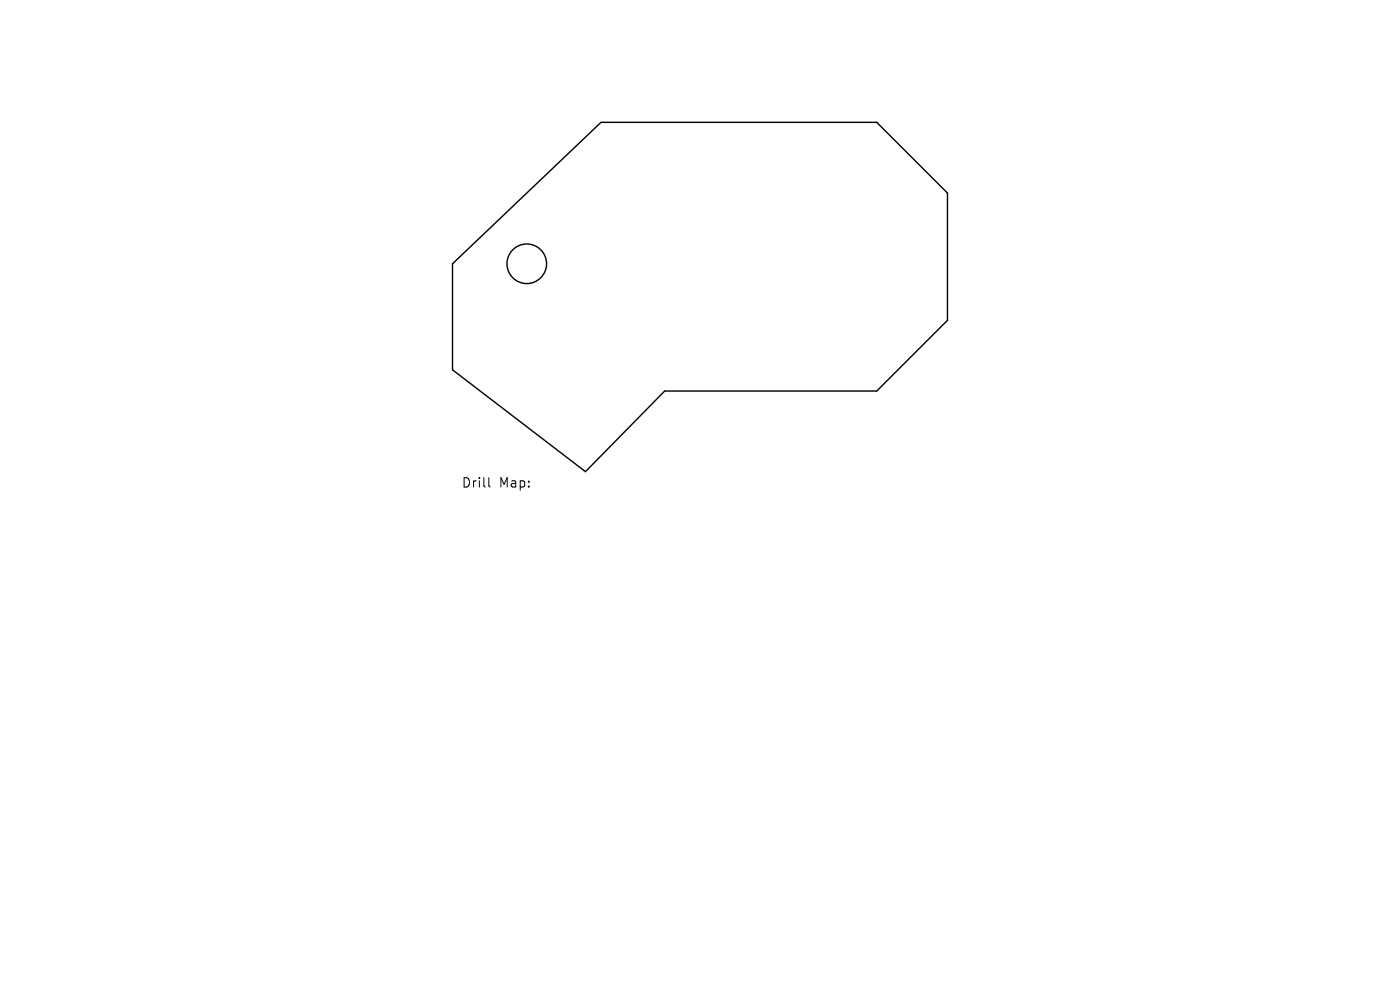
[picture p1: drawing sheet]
<svg xmlns="http://www.w3.org/2000/svg" width="297mm" height="210mm" viewBox="0 0 297 210" stroke-linecap="round" stroke-linejoin="round" font-family="sans-serif">
<defs><g id="words">
<g font-size="2.8">
<text x="97.9" y="103.7">Drill</text>
<text x="105.9" y="103.7">Map:</text>
</g>
</g></defs>
<g fill="none" stroke="#000" stroke-width=".3">
<path d="M96 56l31.5-30h58.5l15 15v27l-15 15h-45l-16.8 17.1-28.2-21.6z"/>
<circle cx="111.8" cy="56" r="4.2"/>
</g>
<path d="M103.7 101.3v1.7l.3 .3" fill="none" stroke="#000" stroke-width=".21"/>
<use href="#words"/>
</svg>
